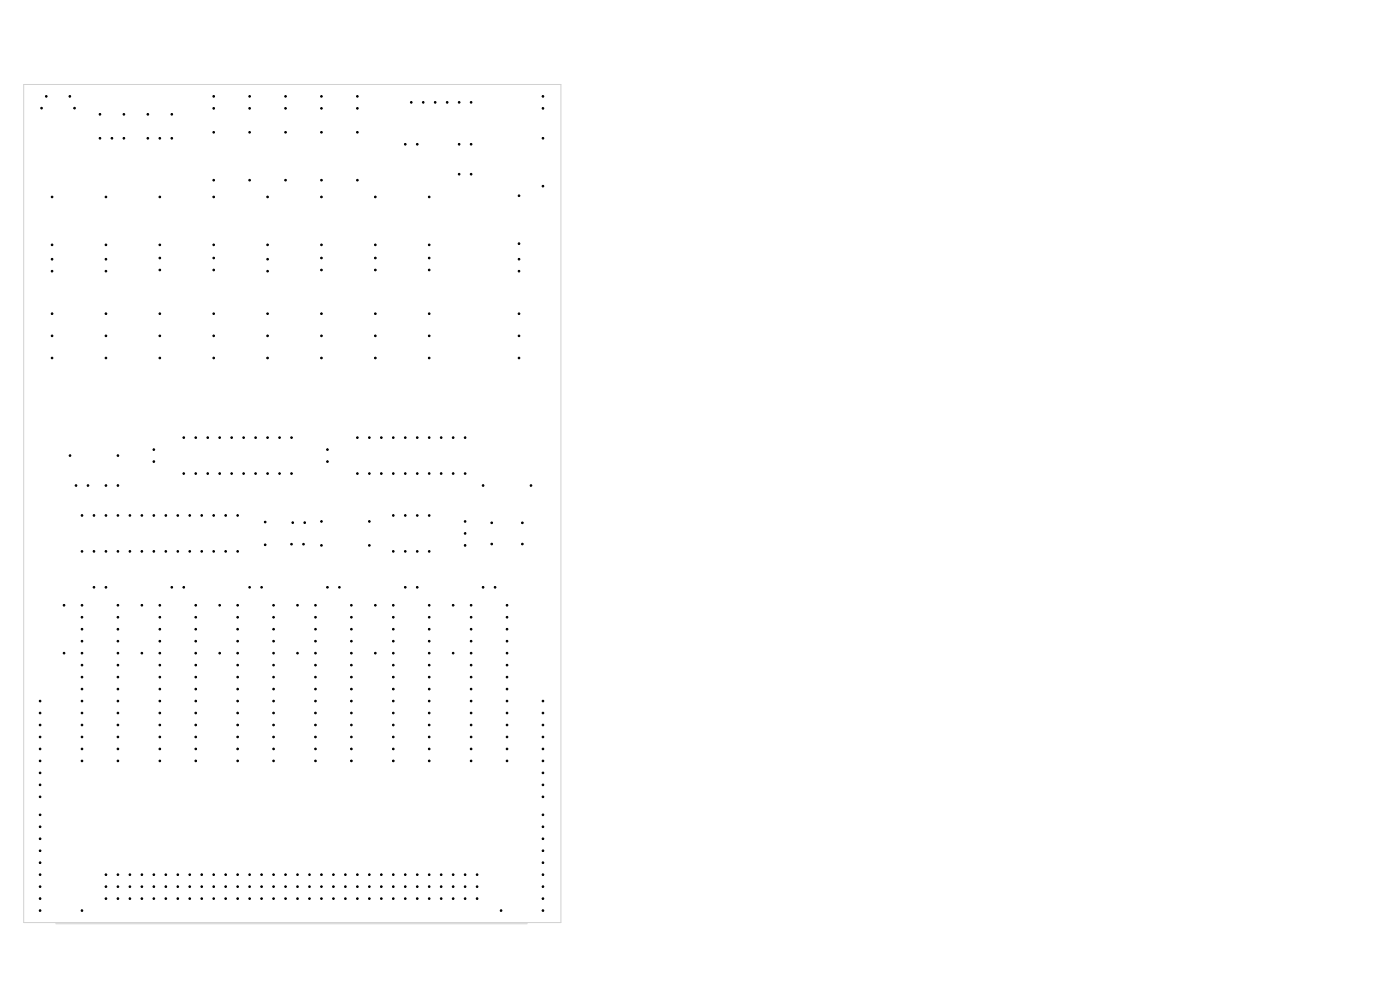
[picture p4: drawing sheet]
<svg xmlns="http://www.w3.org/2000/svg" width="297mm" height="210mm" viewBox="0 0 297 210" stroke-linecap="round" stroke-linejoin="round" font-family="sans-serif">
<path d="M5 17.9h114v177.8h-114zM11.8 196h100.1" fill="none" stroke="#d0d2cd" stroke-width=".21"/>
<g fill="#000" stroke="#000" stroke-width=".21">
<circle cx="8.8" cy="22.9" r=".17"/>
<circle cx="9.8" cy="20.4" r=".17"/>
<circle cx="14.8" cy="20.4" r=".17"/>
<circle cx="15.8" cy="22.9" r=".17"/>
<circle cx="21.2" cy="24.3" r=".17"/>
<circle cx="21.2" cy="29.3" r=".17"/>
<circle cx="23.7" cy="29.3" r=".17"/>
<circle cx="26.3" cy="24.3" r=".17"/>
<circle cx="26.3" cy="29.3" r=".17"/>
<circle cx="31.4" cy="29.3" r=".17"/>
<circle cx="31.4" cy="24.3" r=".17"/>
<circle cx="33.9" cy="29.3" r=".17"/>
<circle cx="36.4" cy="24.3" r=".17"/>
<circle cx="36.4" cy="29.3" r=".17"/>
<circle cx="45.3" cy="38.2" r=".17"/>
<circle cx="45.3" cy="23" r=".17"/>
<circle cx="45.3" cy="28.1" r=".17"/>
<circle cx="45.3" cy="20.4" r=".17"/>
<circle cx="53" cy="23" r=".17"/>
<circle cx="53" cy="38.2" r=".17"/>
<circle cx="53" cy="28.1" r=".17"/>
<circle cx="53" cy="20.4" r=".17"/>
<circle cx="60.6" cy="20.4" r=".17"/>
<circle cx="60.6" cy="23" r=".17"/>
<circle cx="60.6" cy="28.1" r=".17"/>
<circle cx="60.6" cy="38.2" r=".17"/>
<circle cx="68.2" cy="20.4" r=".17"/>
<circle cx="68.2" cy="23" r=".17"/>
<circle cx="68.2" cy="28.1" r=".17"/>
<circle cx="68.2" cy="38.2" r=".17"/>
<circle cx="75.8" cy="20.4" r=".17"/>
<circle cx="75.8" cy="23" r=".17"/>
<circle cx="75.8" cy="28.1" r=".17"/>
<circle cx="75.8" cy="38.2" r=".17"/>
<circle cx="86" cy="30.6" r=".17"/>
<circle cx="87.2" cy="21.7" r=".17"/>
<circle cx="88.5" cy="30.6" r=".17"/>
<circle cx="89.8" cy="21.7" r=".17"/>
<circle cx="92.3" cy="21.7" r=".17"/>
<circle cx="94.9" cy="21.7" r=".17"/>
<circle cx="97.4" cy="30.6" r=".17"/>
<circle cx="97.4" cy="37" r=".17"/>
<circle cx="97.4" cy="21.7" r=".17"/>
<circle cx="99.9" cy="30.6" r=".17"/>
<circle cx="99.9" cy="37" r=".17"/>
<circle cx="99.9" cy="21.7" r=".17"/>
<circle cx="115.2" cy="39.5" r=".17"/>
<circle cx="115.2" cy="20.4" r=".17"/>
<circle cx="115.2" cy="29.3" r=".17"/>
<circle cx="115.2" cy="23" r=".17"/>
<circle cx="11" cy="55" r=".17"/>
<circle cx="11" cy="57.5" r=".17"/>
<circle cx="11" cy="41.8" r=".17"/>
<circle cx="11" cy="51.9" r=".17"/>
<circle cx="22.5" cy="55" r=".17"/>
<circle cx="22.5" cy="41.8" r=".17"/>
<circle cx="22.5" cy="51.9" r=".17"/>
<circle cx="22.5" cy="57.5" r=".17"/>
<circle cx="33.9" cy="51.9" r=".17"/>
<circle cx="33.9" cy="57.3" r=".17"/>
<circle cx="33.9" cy="41.8" r=".17"/>
<circle cx="33.9" cy="54.7" r=".17"/>
<circle cx="45.3" cy="41.8" r=".17"/>
<circle cx="45.3" cy="54.7" r=".17"/>
<circle cx="45.3" cy="57.3" r=".17"/>
<circle cx="45.3" cy="51.9" r=".17"/>
<circle cx="56.8" cy="57.5" r=".17"/>
<circle cx="56.8" cy="55" r=".17"/>
<circle cx="56.8" cy="51.9" r=".17"/>
<circle cx="56.8" cy="41.8" r=".17"/>
<circle cx="68.2" cy="57.3" r=".17"/>
<circle cx="68.2" cy="41.8" r=".17"/>
<circle cx="68.2" cy="54.7" r=".17"/>
<circle cx="68.2" cy="51.9" r=".17"/>
<circle cx="79.6" cy="57.3" r=".17"/>
<circle cx="79.6" cy="41.8" r=".17"/>
<circle cx="79.6" cy="54.7" r=".17"/>
<circle cx="79.6" cy="51.9" r=".17"/>
<circle cx="91.1" cy="41.8" r=".17"/>
<circle cx="91.1" cy="54.7" r=".17"/>
<circle cx="91.1" cy="57.3" r=".17"/>
<circle cx="91.1" cy="51.9" r=".17"/>
<circle cx="110.1" cy="51.7" r=".17"/>
<circle cx="110.1" cy="55" r=".17"/>
<circle cx="110.1" cy="41.5" r=".17"/>
<circle cx="110.1" cy="57.5" r=".17"/>
<circle cx="11" cy="71.2" r=".17"/>
<circle cx="11" cy="66.5" r=".17"/>
<circle cx="11" cy="75.9" r=".17"/>
<circle cx="22.5" cy="75.9" r=".17"/>
<circle cx="22.5" cy="71.2" r=".17"/>
<circle cx="22.5" cy="66.5" r=".17"/>
<circle cx="33.9" cy="75.9" r=".17"/>
<circle cx="33.9" cy="66.5" r=".17"/>
<circle cx="33.9" cy="71.2" r=".17"/>
<circle cx="45.3" cy="75.9" r=".17"/>
<circle cx="45.3" cy="66.5" r=".17"/>
<circle cx="45.3" cy="71.2" r=".17"/>
<circle cx="56.8" cy="66.5" r=".17"/>
<circle cx="56.8" cy="71.2" r=".17"/>
<circle cx="56.8" cy="75.9" r=".17"/>
<circle cx="68.2" cy="66.5" r=".17"/>
<circle cx="68.2" cy="75.9" r=".17"/>
<circle cx="68.2" cy="71.2" r=".17"/>
<circle cx="79.6" cy="71.2" r=".17"/>
<circle cx="79.6" cy="75.9" r=".17"/>
<circle cx="79.6" cy="66.5" r=".17"/>
<circle cx="91.1" cy="66.5" r=".17"/>
<circle cx="91.1" cy="71.2" r=".17"/>
<circle cx="91.1" cy="75.9" r=".17"/>
<circle cx="110.1" cy="75.9" r=".17"/>
<circle cx="110.1" cy="66.5" r=".17"/>
<circle cx="110.1" cy="71.2" r=".17"/>
<circle cx="14.9" cy="96.6" r=".17"/>
<circle cx="25" cy="96.6" r=".17"/>
<circle cx="32.6" cy="97.9" r=".17"/>
<circle cx="32.6" cy="95.4" r=".17"/>
<circle cx="39" cy="92.8" r=".17"/>
<circle cx="41.5" cy="92.8" r=".17"/>
<circle cx="44.1" cy="92.8" r=".17"/>
<circle cx="46.6" cy="92.8" r=".17"/>
<circle cx="49.1" cy="92.8" r=".17"/>
<circle cx="51.7" cy="92.8" r=".17"/>
<circle cx="54.2" cy="92.8" r=".17"/>
<circle cx="56.8" cy="92.8" r=".17"/>
<circle cx="59.3" cy="92.8" r=".17"/>
<circle cx="61.8" cy="92.8" r=".17"/>
<circle cx="69.5" cy="95.4" r=".17"/>
<circle cx="69.5" cy="97.9" r=".17"/>
<circle cx="75.8" cy="92.8" r=".17"/>
<circle cx="78.4" cy="92.8" r=".17"/>
<circle cx="80.9" cy="92.8" r=".17"/>
<circle cx="83.4" cy="92.8" r=".17"/>
<circle cx="86" cy="92.8" r=".17"/>
<circle cx="88.5" cy="92.8" r=".17"/>
<circle cx="91.1" cy="92.8" r=".17"/>
<circle cx="93.6" cy="92.8" r=".17"/>
<circle cx="96.1" cy="92.8" r=".17"/>
<circle cx="98.7" cy="92.8" r=".17"/>
<circle cx="16.1" cy="103" r=".17"/>
<circle cx="17.4" cy="117" r=".17"/>
<circle cx="17.4" cy="109.3" r=".17"/>
<circle cx="18.7" cy="103" r=".17"/>
<circle cx="19.9" cy="117" r=".17"/>
<circle cx="19.9" cy="109.3" r=".17"/>
<circle cx="22.5" cy="109.3" r=".17"/>
<circle cx="22.5" cy="103" r=".17"/>
<circle cx="22.5" cy="117" r=".17"/>
<circle cx="25" cy="109.3" r=".17"/>
<circle cx="25" cy="103" r=".17"/>
<circle cx="25" cy="117" r=".17"/>
<circle cx="27.6" cy="109.3" r=".17"/>
<circle cx="27.6" cy="117" r=".17"/>
<circle cx="30.1" cy="109.3" r=".17"/>
<circle cx="30.1" cy="117" r=".17"/>
<circle cx="32.6" cy="109.3" r=".17"/>
<circle cx="32.6" cy="117" r=".17"/>
<circle cx="35.2" cy="109.3" r=".17"/>
<circle cx="35.2" cy="117" r=".17"/>
<circle cx="37.7" cy="109.3" r=".17"/>
<circle cx="37.7" cy="117" r=".17"/>
<circle cx="39" cy="100.5" r=".17"/>
<circle cx="40.3" cy="109.3" r=".17"/>
<circle cx="40.3" cy="117" r=".17"/>
<circle cx="41.5" cy="100.5" r=".17"/>
<circle cx="42.8" cy="117" r=".17"/>
<circle cx="42.8" cy="109.3" r=".17"/>
<circle cx="44.1" cy="100.5" r=".17"/>
<circle cx="45.3" cy="109.3" r=".17"/>
<circle cx="45.3" cy="117" r=".17"/>
<circle cx="46.6" cy="100.5" r=".17"/>
<circle cx="47.9" cy="109.3" r=".17"/>
<circle cx="47.9" cy="117" r=".17"/>
<circle cx="49.1" cy="100.5" r=".17"/>
<circle cx="50.4" cy="117" r=".17"/>
<circle cx="50.4" cy="109.3" r=".17"/>
<circle cx="51.7" cy="100.5" r=".17"/>
<circle cx="54.2" cy="100.5" r=".17"/>
<circle cx="56.3" cy="110.7" r=".17"/>
<circle cx="56.3" cy="115.6" r=".17"/>
<circle cx="56.8" cy="100.5" r=".17"/>
<circle cx="59.3" cy="100.5" r=".17"/>
<circle cx="61.8" cy="115.4" r=".17"/>
<circle cx="61.8" cy="100.5" r=".17"/>
<circle cx="62.1" cy="110.9" r=".17"/>
<circle cx="64.4" cy="115.4" r=".17"/>
<circle cx="64.6" cy="110.9" r=".17"/>
<circle cx="68.2" cy="110.6" r=".17"/>
<circle cx="68.2" cy="115.7" r=".17"/>
<circle cx="75.8" cy="100.5" r=".17"/>
<circle cx="78.4" cy="100.5" r=".17"/>
<circle cx="78.4" cy="110.6" r=".17"/>
<circle cx="78.4" cy="115.7" r=".17"/>
<circle cx="80.9" cy="100.5" r=".17"/>
<circle cx="83.4" cy="100.5" r=".17"/>
<circle cx="83.4" cy="109.3" r=".17"/>
<circle cx="83.4" cy="117" r=".17"/>
<circle cx="86" cy="109.3" r=".17"/>
<circle cx="86" cy="117" r=".17"/>
<circle cx="86" cy="100.5" r=".17"/>
<circle cx="88.5" cy="117" r=".17"/>
<circle cx="88.5" cy="100.5" r=".17"/>
<circle cx="88.5" cy="109.3" r=".17"/>
<circle cx="91.1" cy="117" r=".17"/>
<circle cx="91.1" cy="100.5" r=".17"/>
<circle cx="91.1" cy="109.3" r=".17"/>
<circle cx="93.6" cy="100.5" r=".17"/>
<circle cx="96.1" cy="100.5" r=".17"/>
<circle cx="98.7" cy="110.6" r=".17"/>
<circle cx="98.7" cy="100.5" r=".17"/>
<circle cx="98.7" cy="115.7" r=".17"/>
<circle cx="98.7" cy="113.2" r=".17"/>
<circle cx="102.5" cy="103" r=".17"/>
<circle cx="104.3" cy="110.9" r=".17"/>
<circle cx="104.3" cy="115.4" r=".17"/>
<circle cx="110.8" cy="110.9" r=".17"/>
<circle cx="110.8" cy="115.4" r=".17"/>
<circle cx="112.6" cy="103" r=".17"/>
<circle cx="13.6" cy="128.4" r=".17"/>
<circle cx="13.6" cy="138.6" r=".17"/>
<circle cx="17.4" cy="128.4" r=".17"/>
<circle cx="17.4" cy="136" r=".17"/>
<circle cx="17.4" cy="130.9" r=".17"/>
<circle cx="17.4" cy="138.6" r=".17"/>
<circle cx="17.4" cy="133.5" r=".17"/>
<circle cx="19.9" cy="124.6" r=".17"/>
<circle cx="22.5" cy="124.6" r=".17"/>
<circle cx="25" cy="128.4" r=".17"/>
<circle cx="25" cy="130.9" r=".17"/>
<circle cx="25" cy="138.6" r=".17"/>
<circle cx="25" cy="136" r=".17"/>
<circle cx="25" cy="133.5" r=".17"/>
<circle cx="30.1" cy="128.4" r=".17"/>
<circle cx="30.1" cy="138.6" r=".17"/>
<circle cx="33.9" cy="128.4" r=".17"/>
<circle cx="33.9" cy="130.9" r=".17"/>
<circle cx="33.9" cy="136" r=".17"/>
<circle cx="33.9" cy="133.5" r=".17"/>
<circle cx="33.9" cy="138.6" r=".17"/>
<circle cx="36.4" cy="124.6" r=".17"/>
<circle cx="39" cy="124.6" r=".17"/>
<circle cx="41.5" cy="128.4" r=".17"/>
<circle cx="41.5" cy="136" r=".17"/>
<circle cx="41.5" cy="130.9" r=".17"/>
<circle cx="41.5" cy="138.6" r=".17"/>
<circle cx="41.5" cy="133.5" r=".17"/>
<circle cx="46.6" cy="128.4" r=".17"/>
<circle cx="46.6" cy="138.6" r=".17"/>
<circle cx="50.4" cy="128.4" r=".17"/>
<circle cx="50.4" cy="130.9" r=".17"/>
<circle cx="50.4" cy="136" r=".17"/>
<circle cx="50.4" cy="133.5" r=".17"/>
<circle cx="50.4" cy="138.6" r=".17"/>
<circle cx="53" cy="124.6" r=".17"/>
<circle cx="55.5" cy="124.6" r=".17"/>
<circle cx="58" cy="128.4" r=".17"/>
<circle cx="58" cy="138.6" r=".17"/>
<circle cx="58" cy="136" r=".17"/>
<circle cx="58" cy="130.9" r=".17"/>
<circle cx="58" cy="133.5" r=".17"/>
<circle cx="63.1" cy="128.4" r=".17"/>
<circle cx="63.1" cy="138.6" r=".17"/>
<circle cx="66.9" cy="128.4" r=".17"/>
<circle cx="66.9" cy="136" r=".17"/>
<circle cx="66.9" cy="130.9" r=".17"/>
<circle cx="66.9" cy="138.6" r=".17"/>
<circle cx="66.9" cy="133.5" r=".17"/>
<circle cx="69.5" cy="124.6" r=".17"/>
<circle cx="72" cy="124.6" r=".17"/>
<circle cx="74.5" cy="128.4" r=".17"/>
<circle cx="74.5" cy="130.9" r=".17"/>
<circle cx="74.5" cy="138.6" r=".17"/>
<circle cx="74.5" cy="136" r=".17"/>
<circle cx="74.5" cy="133.5" r=".17"/>
<circle cx="79.6" cy="128.4" r=".17"/>
<circle cx="79.6" cy="138.6" r=".17"/>
<circle cx="83.4" cy="136" r=".17"/>
<circle cx="83.4" cy="130.9" r=".17"/>
<circle cx="83.4" cy="128.4" r=".17"/>
<circle cx="83.4" cy="138.6" r=".17"/>
<circle cx="83.4" cy="133.5" r=".17"/>
<circle cx="86" cy="124.6" r=".17"/>
<circle cx="88.5" cy="124.6" r=".17"/>
<circle cx="91.1" cy="136" r=".17"/>
<circle cx="91.1" cy="128.4" r=".17"/>
<circle cx="91.1" cy="130.9" r=".17"/>
<circle cx="91.1" cy="138.6" r=".17"/>
<circle cx="91.1" cy="133.5" r=".17"/>
<circle cx="96.1" cy="138.6" r=".17"/>
<circle cx="96.1" cy="128.4" r=".17"/>
<circle cx="99.9" cy="136" r=".17"/>
<circle cx="99.9" cy="130.9" r=".17"/>
<circle cx="99.9" cy="133.5" r=".17"/>
<circle cx="99.9" cy="128.4" r=".17"/>
<circle cx="99.9" cy="138.6" r=".17"/>
<circle cx="102.5" cy="124.6" r=".17"/>
<circle cx="105" cy="124.6" r=".17"/>
<circle cx="107.6" cy="136" r=".17"/>
<circle cx="107.6" cy="130.9" r=".17"/>
<circle cx="107.6" cy="133.5" r=".17"/>
<circle cx="107.6" cy="128.4" r=".17"/>
<circle cx="107.6" cy="138.6" r=".17"/>
<circle cx="8.5" cy="158.9" r=".17"/>
<circle cx="8.5" cy="156.3" r=".17"/>
<circle cx="8.5" cy="151.3" r=".17"/>
<circle cx="8.5" cy="153.8" r=".17"/>
<circle cx="8.5" cy="148.7" r=".17"/>
<circle cx="17.4" cy="151.3" r=".17"/>
<circle cx="17.4" cy="143.6" r=".17"/>
<circle cx="17.4" cy="141.1" r=".17"/>
<circle cx="17.4" cy="148.7" r=".17"/>
<circle cx="17.4" cy="146.2" r=".17"/>
<circle cx="17.4" cy="156.3" r=".17"/>
<circle cx="17.4" cy="158.9" r=".17"/>
<circle cx="17.4" cy="153.8" r=".17"/>
<circle cx="25" cy="158.9" r=".17"/>
<circle cx="25" cy="141.1" r=".17"/>
<circle cx="25" cy="143.6" r=".17"/>
<circle cx="25" cy="156.3" r=".17"/>
<circle cx="25" cy="151.3" r=".17"/>
<circle cx="25" cy="146.2" r=".17"/>
<circle cx="25" cy="148.7" r=".17"/>
<circle cx="25" cy="153.8" r=".17"/>
<circle cx="33.9" cy="143.6" r=".17"/>
<circle cx="33.9" cy="151.3" r=".17"/>
<circle cx="33.9" cy="141.1" r=".17"/>
<circle cx="33.9" cy="148.7" r=".17"/>
<circle cx="33.9" cy="156.3" r=".17"/>
<circle cx="33.9" cy="158.9" r=".17"/>
<circle cx="33.9" cy="153.8" r=".17"/>
<circle cx="33.9" cy="146.2" r=".17"/>
<circle cx="41.5" cy="153.8" r=".17"/>
<circle cx="41.5" cy="143.6" r=".17"/>
<circle cx="41.5" cy="156.3" r=".17"/>
<circle cx="41.5" cy="141.1" r=".17"/>
<circle cx="41.5" cy="148.7" r=".17"/>
<circle cx="41.5" cy="146.2" r=".17"/>
<circle cx="41.5" cy="158.9" r=".17"/>
<circle cx="41.5" cy="151.3" r=".17"/>
<circle cx="50.4" cy="158.9" r=".17"/>
<circle cx="50.4" cy="146.2" r=".17"/>
<circle cx="50.4" cy="143.6" r=".17"/>
<circle cx="50.4" cy="148.7" r=".17"/>
<circle cx="50.4" cy="141.1" r=".17"/>
<circle cx="50.4" cy="156.3" r=".17"/>
<circle cx="50.4" cy="153.8" r=".17"/>
<circle cx="50.4" cy="151.3" r=".17"/>
<circle cx="58" cy="158.9" r=".17"/>
<circle cx="58" cy="151.3" r=".17"/>
<circle cx="58" cy="153.8" r=".17"/>
<circle cx="58" cy="143.6" r=".17"/>
<circle cx="58" cy="156.3" r=".17"/>
<circle cx="58" cy="141.1" r=".17"/>
<circle cx="58" cy="146.2" r=".17"/>
<circle cx="58" cy="148.7" r=".17"/>
<circle cx="66.9" cy="153.8" r=".17"/>
<circle cx="66.9" cy="143.6" r=".17"/>
<circle cx="66.9" cy="141.1" r=".17"/>
<circle cx="66.9" cy="151.3" r=".17"/>
<circle cx="66.9" cy="156.3" r=".17"/>
<circle cx="66.9" cy="146.2" r=".17"/>
<circle cx="66.9" cy="148.7" r=".17"/>
<circle cx="66.9" cy="158.9" r=".17"/>
<circle cx="74.5" cy="158.9" r=".17"/>
<circle cx="74.5" cy="143.6" r=".17"/>
<circle cx="74.5" cy="153.8" r=".17"/>
<circle cx="74.5" cy="156.3" r=".17"/>
<circle cx="74.5" cy="151.3" r=".17"/>
<circle cx="74.5" cy="146.2" r=".17"/>
<circle cx="74.5" cy="148.7" r=".17"/>
<circle cx="74.5" cy="141.1" r=".17"/>
<circle cx="83.4" cy="143.6" r=".17"/>
<circle cx="83.4" cy="141.1" r=".17"/>
<circle cx="83.4" cy="151.3" r=".17"/>
<circle cx="83.4" cy="156.3" r=".17"/>
<circle cx="83.4" cy="146.2" r=".17"/>
<circle cx="83.4" cy="158.9" r=".17"/>
<circle cx="83.4" cy="153.8" r=".17"/>
<circle cx="83.4" cy="148.7" r=".17"/>
<circle cx="91.1" cy="156.3" r=".17"/>
<circle cx="91.1" cy="141.1" r=".17"/>
<circle cx="91.1" cy="158.9" r=".17"/>
<circle cx="91.1" cy="151.3" r=".17"/>
<circle cx="91.1" cy="143.6" r=".17"/>
<circle cx="91.1" cy="146.2" r=".17"/>
<circle cx="91.1" cy="153.8" r=".17"/>
<circle cx="91.1" cy="148.7" r=".17"/>
<circle cx="99.9" cy="156.3" r=".17"/>
<circle cx="99.9" cy="141.1" r=".17"/>
<circle cx="99.9" cy="143.6" r=".17"/>
<circle cx="99.9" cy="158.9" r=".17"/>
<circle cx="99.9" cy="146.2" r=".17"/>
<circle cx="99.9" cy="148.7" r=".17"/>
<circle cx="99.9" cy="153.8" r=".17"/>
<circle cx="99.9" cy="151.3" r=".17"/>
<circle cx="107.6" cy="153.8" r=".17"/>
<circle cx="107.6" cy="141.1" r=".17"/>
<circle cx="107.6" cy="146.2" r=".17"/>
<circle cx="107.6" cy="143.6" r=".17"/>
<circle cx="107.6" cy="156.3" r=".17"/>
<circle cx="107.6" cy="151.3" r=".17"/>
<circle cx="107.6" cy="148.7" r=".17"/>
<circle cx="107.6" cy="158.9" r=".17"/>
<circle cx="115.2" cy="153.8" r=".17"/>
<circle cx="115.2" cy="156.3" r=".17"/>
<circle cx="115.2" cy="148.7" r=".17"/>
<circle cx="115.2" cy="158.9" r=".17"/>
<circle cx="115.2" cy="151.3" r=".17"/>
<circle cx="8.5" cy="166.5" r=".17"/>
<circle cx="8.5" cy="175.4" r=".17"/>
<circle cx="8.5" cy="161.4" r=".17"/>
<circle cx="8.5" cy="172.8" r=".17"/>
<circle cx="8.5" cy="169" r=".17"/>
<circle cx="8.5" cy="164" r=".17"/>
<circle cx="8.5" cy="177.9" r=".17"/>
<circle cx="17.4" cy="161.4" r=".17"/>
<circle cx="25" cy="161.4" r=".17"/>
<circle cx="33.9" cy="161.4" r=".17"/>
<circle cx="41.5" cy="161.4" r=".17"/>
<circle cx="50.4" cy="161.4" r=".17"/>
<circle cx="58" cy="161.4" r=".17"/>
<circle cx="66.9" cy="161.4" r=".17"/>
<circle cx="74.5" cy="161.4" r=".17"/>
<circle cx="83.4" cy="161.4" r=".17"/>
<circle cx="91.1" cy="161.4" r=".17"/>
<circle cx="99.9" cy="161.4" r=".17"/>
<circle cx="107.6" cy="161.4" r=".17"/>
<circle cx="115.2" cy="172.8" r=".17"/>
<circle cx="115.2" cy="164" r=".17"/>
<circle cx="115.2" cy="161.4" r=".17"/>
<circle cx="115.2" cy="169" r=".17"/>
<circle cx="115.2" cy="166.5" r=".17"/>
<circle cx="115.2" cy="177.9" r=".17"/>
<circle cx="115.2" cy="175.4" r=".17"/>
<circle cx="8.5" cy="188.1" r=".17"/>
<circle cx="8.5" cy="185.5" r=".17"/>
<circle cx="8.5" cy="193.2" r=".17"/>
<circle cx="8.5" cy="190.6" r=".17"/>
<circle cx="8.5" cy="180.5" r=".17"/>
<circle cx="8.5" cy="183" r=".17"/>
<circle cx="17.4" cy="193.2" r=".17"/>
<circle cx="22.5" cy="188.1" r=".17"/>
<circle cx="22.5" cy="185.5" r=".17"/>
<circle cx="22.5" cy="190.6" r=".17"/>
<circle cx="25" cy="185.5" r=".17"/>
<circle cx="25" cy="188.1" r=".17"/>
<circle cx="25" cy="190.6" r=".17"/>
<circle cx="27.6" cy="185.5" r=".17"/>
<circle cx="27.6" cy="188.1" r=".17"/>
<circle cx="27.6" cy="190.6" r=".17"/>
<circle cx="30.1" cy="188.1" r=".17"/>
<circle cx="30.1" cy="185.5" r=".17"/>
<circle cx="30.1" cy="190.6" r=".17"/>
<circle cx="32.6" cy="188.1" r=".17"/>
<circle cx="32.6" cy="185.5" r=".17"/>
<circle cx="32.6" cy="190.6" r=".17"/>
<circle cx="35.2" cy="188.1" r=".17"/>
<circle cx="35.2" cy="185.5" r=".17"/>
<circle cx="35.2" cy="190.6" r=".17"/>
<circle cx="37.7" cy="188.1" r=".17"/>
<circle cx="37.7" cy="185.5" r=".17"/>
<circle cx="37.7" cy="190.6" r=".17"/>
<circle cx="40.3" cy="188.1" r=".17"/>
<circle cx="40.3" cy="185.5" r=".17"/>
<circle cx="40.3" cy="190.6" r=".17"/>
<circle cx="42.8" cy="188.1" r=".17"/>
<circle cx="42.8" cy="185.5" r=".17"/>
<circle cx="42.8" cy="190.6" r=".17"/>
<circle cx="45.3" cy="188.1" r=".17"/>
<circle cx="45.3" cy="185.5" r=".17"/>
<circle cx="45.3" cy="190.6" r=".17"/>
<circle cx="47.9" cy="188.1" r=".17"/>
<circle cx="47.9" cy="185.5" r=".17"/>
<circle cx="47.9" cy="190.6" r=".17"/>
<circle cx="50.4" cy="188.1" r=".17"/>
<circle cx="50.4" cy="185.5" r=".17"/>
<circle cx="50.4" cy="190.6" r=".17"/>
<circle cx="53" cy="188.1" r=".17"/>
<circle cx="53" cy="185.5" r=".17"/>
<circle cx="53" cy="190.6" r=".17"/>
<circle cx="55.5" cy="188.1" r=".17"/>
<circle cx="55.5" cy="185.5" r=".17"/>
<circle cx="55.5" cy="190.6" r=".17"/>
<circle cx="58" cy="185.5" r=".17"/>
<circle cx="58" cy="188.1" r=".17"/>
<circle cx="58" cy="190.6" r=".17"/>
<circle cx="60.6" cy="185.5" r=".17"/>
<circle cx="60.6" cy="188.1" r=".17"/>
<circle cx="60.6" cy="190.6" r=".17"/>
<circle cx="63.1" cy="188.1" r=".17"/>
<circle cx="63.1" cy="185.5" r=".17"/>
<circle cx="63.1" cy="190.6" r=".17"/>
<circle cx="65.7" cy="188.1" r=".17"/>
<circle cx="65.7" cy="185.5" r=".17"/>
<circle cx="65.7" cy="190.6" r=".17"/>
<circle cx="68.2" cy="188.1" r=".17"/>
<circle cx="68.2" cy="185.5" r=".17"/>
<circle cx="68.2" cy="190.6" r=".17"/>
<circle cx="70.7" cy="188.1" r=".17"/>
<circle cx="70.7" cy="185.5" r=".17"/>
<circle cx="70.7" cy="190.6" r=".17"/>
<circle cx="73.3" cy="188.1" r=".17"/>
<circle cx="73.3" cy="185.5" r=".17"/>
<circle cx="73.3" cy="190.6" r=".17"/>
<circle cx="75.8" cy="188.1" r=".17"/>
<circle cx="75.8" cy="185.5" r=".17"/>
<circle cx="75.8" cy="190.6" r=".17"/>
<circle cx="78.4" cy="188.1" r=".17"/>
<circle cx="78.4" cy="185.5" r=".17"/>
<circle cx="78.4" cy="190.6" r=".17"/>
<circle cx="80.9" cy="188.1" r=".17"/>
<circle cx="80.9" cy="185.5" r=".17"/>
<circle cx="80.9" cy="190.6" r=".17"/>
<circle cx="83.4" cy="188.1" r=".17"/>
<circle cx="83.4" cy="185.5" r=".17"/>
<circle cx="83.4" cy="190.6" r=".17"/>
<circle cx="86" cy="188.1" r=".17"/>
<circle cx="86" cy="185.5" r=".17"/>
<circle cx="86" cy="190.6" r=".17"/>
<circle cx="88.5" cy="188.1" r=".17"/>
<circle cx="88.5" cy="185.5" r=".17"/>
<circle cx="88.5" cy="190.6" r=".17"/>
<circle cx="91.1" cy="188.1" r=".17"/>
<circle cx="91.1" cy="185.5" r=".17"/>
<circle cx="91.1" cy="190.6" r=".17"/>
<circle cx="93.6" cy="185.5" r=".17"/>
<circle cx="93.6" cy="188.1" r=".17"/>
<circle cx="93.6" cy="190.6" r=".17"/>
<circle cx="96.1" cy="188.1" r=".17"/>
<circle cx="96.1" cy="185.5" r=".17"/>
<circle cx="96.1" cy="190.6" r=".17"/>
<circle cx="98.7" cy="188.1" r=".17"/>
<circle cx="98.7" cy="185.5" r=".17"/>
<circle cx="98.7" cy="190.6" r=".17"/>
<circle cx="101.2" cy="185.5" r=".17"/>
<circle cx="101.2" cy="188.1" r=".17"/>
<circle cx="101.2" cy="190.6" r=".17"/>
<circle cx="106.3" cy="193.2" r=".18"/>
<circle cx="115.2" cy="185.5" r=".17"/>
<circle cx="115.2" cy="188.1" r=".17"/>
<circle cx="115.2" cy="193.2" r=".17"/>
<circle cx="115.2" cy="190.6" r=".17"/>
<circle cx="115.2" cy="180.5" r=".17"/>
<circle cx="115.2" cy="183" r=".17"/>
</g>
</svg>
